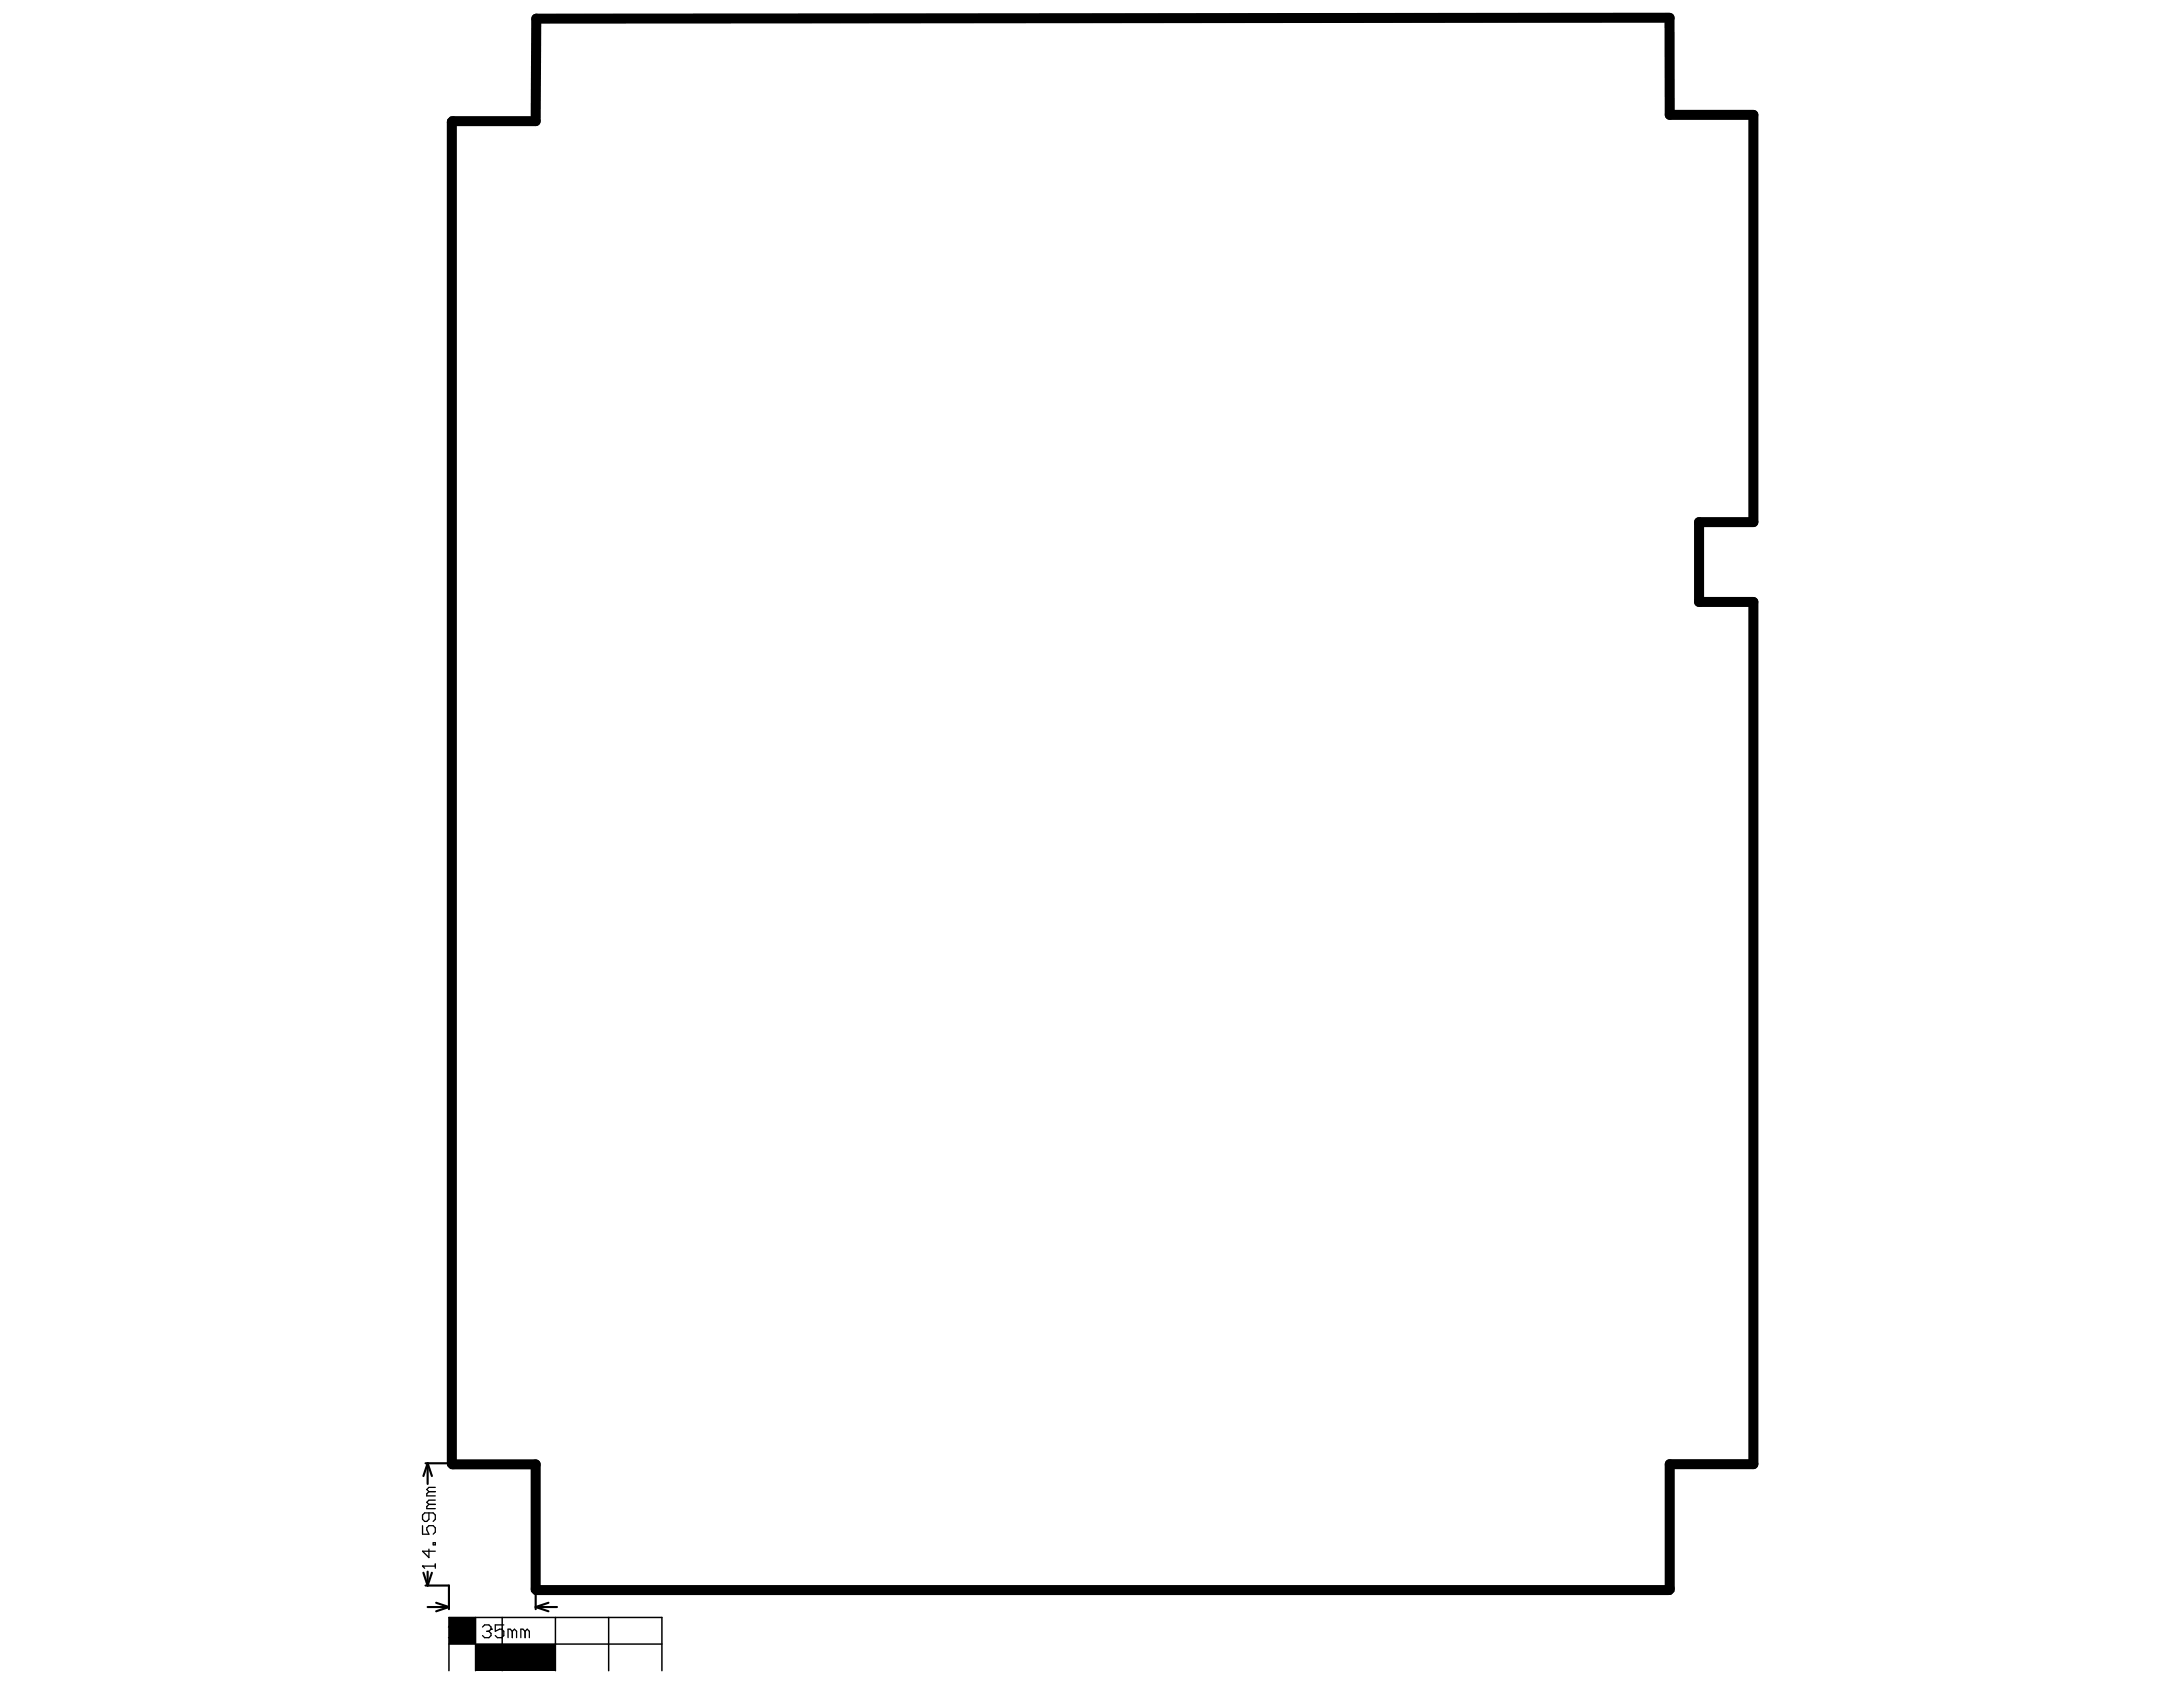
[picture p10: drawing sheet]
<svg xmlns="http://www.w3.org/2000/svg" width="279mm" height="216mm" viewBox="0 0 279 216" stroke-linecap="round" stroke-linejoin="round" font-family="sans-serif">
<path d="M213.7 2.3l-145.1 .1v13.1h-10.7l-.1 171.8 .2 .1h10.6v16.1h145.1v-16.1h10.7v-110.4h-6.9v-10.2h6.9v-52.1h-10.7v-12.4" fill="none" stroke="#000" stroke-width="1.3"/>
<path d="M57.5 213.8v-6.8h27.2v6.8M57.5 210.4h27.2M60.9 207v6.8M64.3 207v6.8M71.1 207v6.8M77.9 207v6.8" fill="none" stroke="#000" stroke-width=".19"/>
<g fill="none" stroke="#000" stroke-width=".27">
<path d="M54.5 187.3h3.1M54.7 187.3l.6 1.6M54.7 187.3l-.5 1.6M54.7 187.3v2.6M68.6 187.7v18.2M54.2 201.3l.5 1.6M54.5 202.9h3v3M54.7 201.1v1.8M54.7 205.7h2.8M55.3 201.3l-.6 1.6M55.8 205.1l1.7 .6M57.5 205.7l-1.7 .5"/>
<path d="M68.6 205.7l1.6 .5M68.6 205.7h2.7M70.2 205.1l-1.6 .6"/>
</g>
<g fill="#000">
<path d="M57.5 207h3.4v3.4h-3.4z" fill-rule="evenodd"/>
<path d="M60.9 210.4h10.2v3.4h-10.2z" fill-rule="evenodd"/>
</g>
<g fill="none" stroke="#000" stroke-width=".16">
<path d="M54.1 195.3v1h.8l-.3-.5v-.3l.3-.2h.5l.3 .2v.6l-.3 .2M54.9 193.6v.8l-.3 .3h-.2l-.3-.3v-.5l.3-.3h1l.3 .3v.5l-.3 .3M54.9 198.3v1l-.8-.8h1.6M54.9 190.9l-.3 .3v.2h1.1M54.9 192.5l-.3 .3v.3h1.1M54.9 192.5h.8M54.9 190.9h.8M55.4 197.4h.3v.3h-.3zM55.7 192h-.8l-.3 .3 .3 .2M55.7 190.4h-.8l-.3 .2 .3 .3M54.1 200.4h.1M54.1 200.4h1.6"/>
<path d="M54.1 200.4l.3 .3M55.7 200.2v.5M57.4 209.6h.5M57.7 208h.1M57.7 208v1.6M57.7 208l-.3 .2M58.8 208.2l.2-.2h.6l.2 .2v1.1l-.2 .3h-.6l-.2-.3zM60.4 209.3h.3v.3h-.3zM61.8 208.2l.2-.2h.6l.2 .2v.3M62.3 208.8h.3M62.6 208.8l.2 .2v.3l-.2 .3h-.6l-.2-.3M62.8 208.5h.1"/>
<path d="M62.8 208.5l-.2 .3M64.5 208h-1.1v.8l.5-.3h.3l.3 .3v.5l-.3 .3h-.5l-.3-.3M65.6 208.8l-.3-.3h-.3v1.1M65.6 208.8v.8M65.6 208.8l.2-.3 .3 .3v.8M67.2 208.8l-.3-.3h-.2v1.1M67.2 208.8v.8M67.2 208.8l.3-.3 .3 .3v.8"/>
</g>
</svg>
